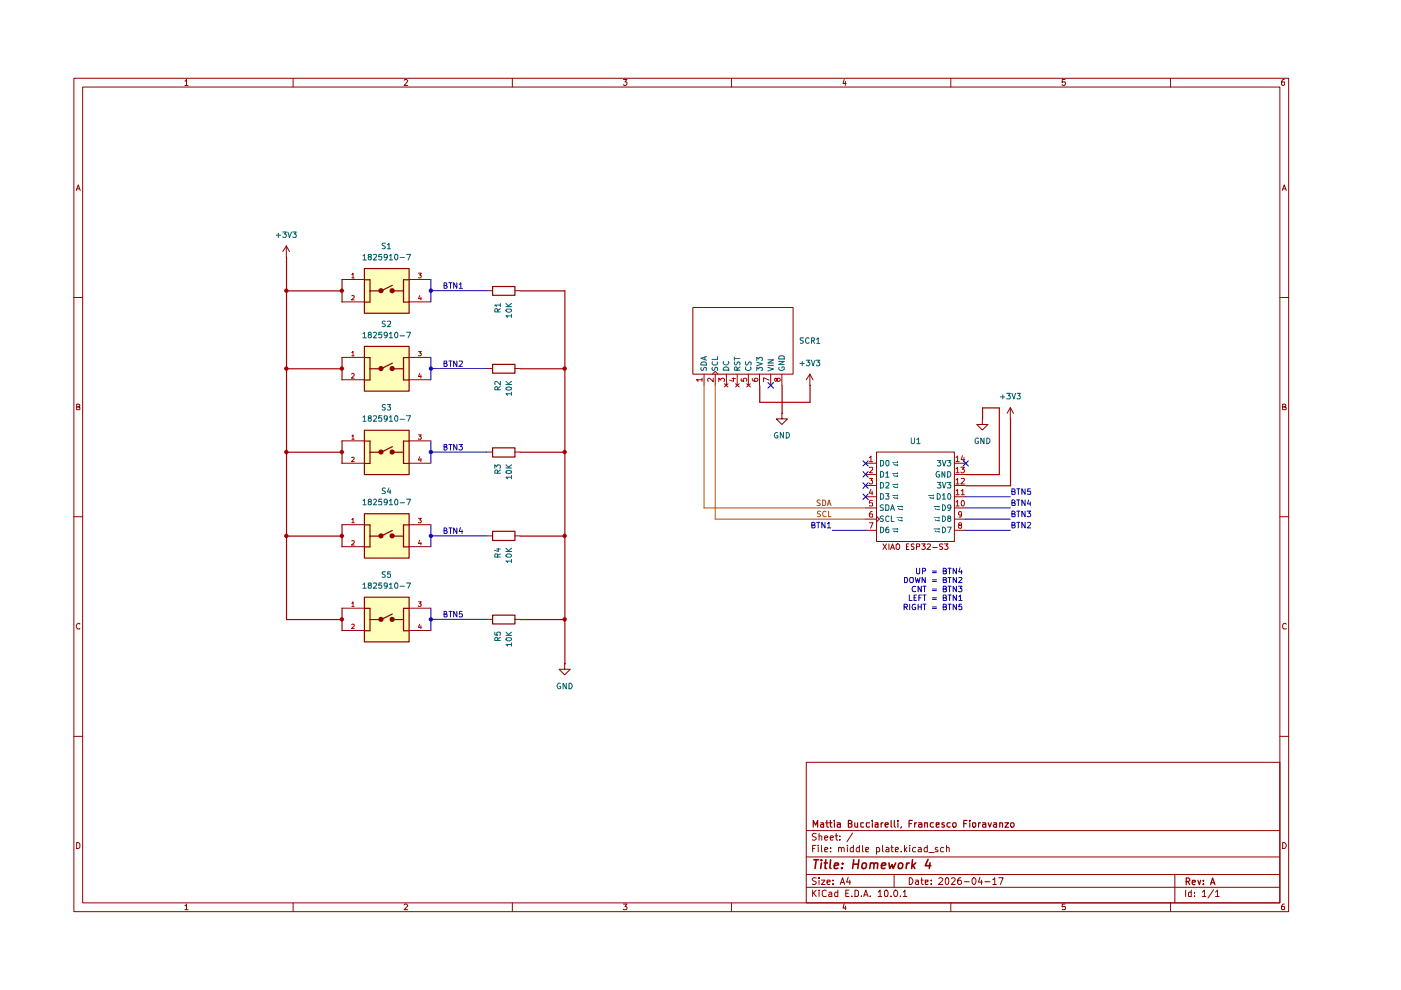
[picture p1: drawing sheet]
<svg xmlns="http://www.w3.org/2000/svg" width="297mm" height="210mm" viewBox="0 0 297 210" stroke-linecap="round" stroke-linejoin="round" font-family="sans-serif">
<g fill="none" stroke="#910000" stroke-width=".21">
<path d="M15.7 16.6h257.5v176.7h-257.5zM17.5 18.5h253.9v172.9h-253.9zM39.2 17.2h.2l.1-.4v1.3M39.2 18.1h.7M62.1 16.6v1.9M85.7 17l.2-.2h.3l.2 .3-.7 1h.7M108.6 16.6v1.9M132.2 16.8h.7l-.4 .6 .4 .1v.4l-.2 .2h-.4l-.1-.2M155.1 16.6v1.9M179 16.8l-.3 .9h.7M179.2 17.3v.8M201.6 16.6v1.9"/>
<path d="M225.8 16.8h-.6v.6h.6l.1 .1-.1 .5-.4 .1-.2-.2M248.2 16.6v1.9M272.3 16.8h-.3a.93 .93 0 0 0-.2 1.2h.5l.1-.5-.1-.1h-.5l-.1 .1M16.2 40.4l.4-1.2 .4 1.2M16.3 40h.5M271.9 40.4l.4-1.2 .4 1.2M272 40h.6M15.7 63.1h1.8M271.4 63.1h1.8M16.3 86.3h.4l.2-.3-.1-.2-.5-.1v1.2h.5l.1-.5-.2-.1M271.9 86.3l.6-.1v-.4l-.6-.1v1.2h.6l.2-.4-.3-.2M15.7 109.6h1.8"/>
<path d="M271.4 109.6h1.8M16.9 132.3l-.1-.1a.66 .66 0 0 0-.6 .4 .66 .66 0 0 0 .2 .7h.5M272.7 132.3l-.4-.1-.4 .3v.6l.2 .2h.6M15.7 156.1h1.8M271.4 156.1h1.8M16.3 178.6h.3l.3 .4v.6l-.3 .3h-.3zM170.9 161.6h100.5v29.8h-100.5zM170.9 176.1h100.5M172.3 179.9h.4M173 179.2h-.7v1.4M173.1 176.8l-.6-.1-.3 .3 .1 .3 .7 .2 .1 .2a.51 .51 0 0 1-.4 .4 .51 .51 0 0 1-.5 0M173.5 179.2v.1"/>
<path d="M173.5 179.7v.9M173.7 177.3l.3-.1 .2 .2v.7M173.7 176.7v1.4M174.2 179.2v1.2l.1 .2M174.8 177.6l.7-.1-.1-.2-.4-.1-.2 .2 .1 .7h.5M176 177.6l.7-.1-.1-.2-.4-.1-.2 .2 .1 .7h.5M176.1 179.7v.2M177 177.2h.6M177.3 176.7v1.2l.3 .2M177.8 179.8l.2-.1h.3l.1 .9M177.8 179.7v.9M178.1 178v.1"/>
<path d="M178.1 177.3v.1M178.4 179.9l.2-.2h.3l.1 .9M179.7 179.2v.1M179.7 179.7v.9M180.8 176.6l-1.2 1.9M180.9 179.2v1.4l-.6-.1a.6 .6 0 0 1 .2-.8h.4M182.2 179.2v1.4l-.6-.1a.6 .6 0 0 1 .2-.8h.4M182.9 179.2v1.2l.1 .2M185.8 179.7h.5a.59 .59 0 0 1 .1 .9h-.6M185.8 179.7v1.4M187.1 179.2v1.2l.2 .2M187.9 179.7h.3l.3 .2v.7h-.6l-.1-.3 .2-.2 .5-.1"/>
<path d="M188.9 179.7h.5M189.1 179.2v1.2v.2h.3M191.8 179.2v1.4M192.3 179.7l-.5 .6M192.9 179.2v.1M192.9 179.7v.9M194.1 179.7h-.4a.59 .59 0 0 0-.1 .9h.5M194.7 179.7h.5l.1 .2v.7h-.6v-.4l.6-.2M196.6 179.2v1.4l-.6-.1a.6 .6 0 0 1 .2-.8h.4M198.8 179.7h-.3l-.2 .2 .2 .3 .4 .1-.1 .3h-.5M200.1 179.7h-.5a.59 .59 0 0 0 0 .9h.5M200.7 179.8l.1-.1h.4l.1 .9"/>
<path d="M200.7 179.2v1.4M271.9 178.6a.65 .65 0 0 1 .8 .7 .65 .65 0 0 1-.8 .6zM39.2 192h.2l.1-.3v1.2M39.2 192.9h.7M62.1 191.4v1.9M85.7 191.9l.2-.2h.3l.2 .2-.7 1h.7M108.6 191.4v1.9M132.2 191.7h.7l-.4 .5 .4 .2v.3l-.1 .2-.6-.1M155.1 191.4v1.9M170.9 188.1h100.5M170.9 185.4h100.5M170.9 181.7h100.5"/>
<path d="M172.3 188.7v1.4M172.5 189.3l.6 .8M173.1 186.2l-.6-.1-.3 .3 .3 .4 .6 .3a.51 .51 0 0 1-.4 .4 .51 .51 0 0 1-.5 0M173.1 188.7l-.8 .8M173.7 188.7v.2M173.7 186.1v.2M173.7 186.6v.9M173.7 189.1v1M174.2 186.6h.7l-.7 .9h.7M174.8 180.2l.7-.2-.1-.3h-.4l-.2 .2 .1 .7h.5M175.2 188.9l-.4-.2-.5 .4 .1 .8 .2 .2 .6-.1M175.3 187l.7-.1-.1-.3h-.5l-.1 .2 .1 .7h.5"/>
<path d="M175.8 189.2l.4-.1 .2 .3v.7h-.6l-.1-.4 .7-.2M176.1 180.5v.1M176.6 187.4v.1M176.6 186.6v.2M177.6 188.7v1.4h-.6v-.9h.6M178.1 187.5l.5-1.4 .5 1.4M178.3 187.1h.6M179 191.6l-.3 .9h.7M179.2 192.1v.8M179.3 189.4h.5M179.8 186l-.3 1h.8M180 188.7h-.7v1.4h.7"/>
<path d="M180.2 186.6v.9M180.6 190v.1M181.3 188.7h.3l.4 .4v.6l-.2 .4h-.5zM182.6 190v.1M183.1 190.1l.5-1.4 .5 1.4M183.2 189.7h.7M183.6 180.2l.5-.2v-.3h-.5v.9h.5M184.5 190v.1M186.2 189.1l.4-.4v1.4M186.2 190.1h.7M187.5 189l.4-.3a.82 .82 0 0 1 .2 1.4l-.5-.1zM188.9 190v.1"/>
<path d="M189.6 185.4v2.7M189.8 188.7a.78 .78 0 0 1 .3 1.4h-.4l-.1-.3a.85 .85 0 0 1 .2-1.1zM189.8 180.2l.7-.2-.2-.3h-.4l-.1 .7 .1 .2h.5M190.9 190v.1M191.1 180.5v.1M191.5 189.1l.4-.4v1.4M191.5 190.1h.8M191.9 180.1l.4 .5M192.8 186.1a.72 .72 0 0 1 .8 .7 .72 .72 0 0 1-.8 .7zM194.1 186.6h.5l.1 .9M194.7 186.9h-.4l-.2 .3 .2 .3h.4M195.2 186.6h.5"/>
<path d="M195.4 186.1v1.2l.3 .2M196.2 187l.6-.1v-.3h-.6v.9h.6M196.9 180.8h1.1M197.4 187.4v.1M197.4 186.6v.2M199.1 186.3v-.1a.47 .47 0 0 1 .8 .3l-.9 1h.9M200.5 186.3l.2-.2a.8 .8 0 0 1 .5 .7 .8 .8 0 0 1-.5 .7l-.2-.1-.1-.5zM201.6 191.4v1.9M201.8 186.3l.1-.2h.4l.2 .4-.8 1h.8M203.7 186.1l-.4 .1-.2 .2-.1 .9 .3 .2 .6-.2v-.4l-.4-.3h-.2l-.3 .3M204.5 186.9h1M206.4 186.1a.75 .75 0 0 1 .6 .7 .75 .75 0 0 1-.6 .7 .92 .92 0 0 1 0-1.4z"/>
<path d="M207.8 186l-.4 1h.9M208.1 186.6v.9M208.8 186.9h1.1M210.5 186.5l.4-.4v1.4M210.5 187.5h.7M211.8 186.1h.9l-.6 1.4M225.8 191.7h-.6v.6l.6-.1 .1 .2-.1 .5-.6-.1M248.2 191.4v1.9M249.1 185.4v6M251.4 188.7v1.4M252.6 188.7v1.4h-.5l-.1-.8 .2-.2 .4 .1M253.2 190v.1"/>
<path d="M253.2 189.2v.2M254.9 189.1l.5-.4v1.4M254.9 190.1h.8M257.3 188.6l-1.2 1.8M257.7 189.1l.4-.4v1.4M257.7 190.1h.8M272.3 191.7h-.3a.93 .93 0 0 0-.2 1.2h.5l.1-.5-.1-.2h-.5l-.1 .2"/>
</g>
<g fill="none" stroke="#910000" stroke-width=".25">
<path d="M172.4 175.4v-1.5l.5 1.1 .5-1.1v1.5M174 174.5h.5l.1 .9M174.6 174.8h-.5l-.2 .2 .2 .4 .5-.1M175 174.5h.6M175.3 173.9v1.2l.3 .3M175.9 174.5h.5M176.1 173.9v1.2l.3 .3M176.9 173.9v.2M176.9 174.5v.9M177.5 174.5h.6l.1 .9M178.2 174.8l-.7 .1v.4h.7M179.9 174.6l.6-.1 .1-.3-.3-.3h-.4v1.5h.5l.2-.2v-.4l-.3-.2"/>
<path d="M181.2 174.5v.6a.36 .36 0 0 0 .6 .2v-.1M181.8 174.5v.9M183.1 174.5h-.6v.7l.3 .2 .3-.1M184.4 174.5h-.7v.7l.2 .2 .5-.1M185 173.9v.2M185 174.5v.9M185.5 174.5h.6v.9M186.1 174.8l-.6 .1v.4h.6M186.8 174.5v.9M187.2 174.5h-.2l-.2 .2M187.7 174.9l.6-.1v-.3h-.6v.1v.7h.6M188.9 173.9v1.4l.2 .1"/>
<path d="M189.6 173.9v1.2l.3 .3M190.4 173.9v.2M190.4 174.5v.9M191.1 175.3l-.1 .3M192.7 174.6h.6M193.4 173.9h-.7v1.5M193.9 174.5v.9M194.4 174.5h-.3l-.2 .2M194.8 174.5h.6l.1 .9M195.5 174.8l-.7 .1v.4h.7M196 174.5h.6v.9M196 174.5v.9"/>
<path d="M197.9 174.5h-.5l-.2 .6a.45 .45 0 0 0 .7 .2M198.5 174.9l.6-.1v-.3h-.6v.8h.6M200.2 174.5h-.4l-.1 .1 .2 .3 .3 .1v.3h-.5M201.5 174.5h-.5l-.2 .2v.4l.2 .3 .5-.1M202.1 174.5h.5l.1 .2v.4l-.2 .3h-.3l-.2-.3zM204.3 174.6h.6M205 173.9h-.7v1.5M205.6 173.9v.2M205.6 174.5v.9M206.2 174.5h.6v.8l-.3 .1-.3-.2zM207.5 174.5v.9M207.9 174.5h-.3l-.1 .2"/>
<path d="M208.3 174.5h.6l.1 .9M209 174.8l-.7 .1v.4h.7M209.5 174.5l.3 .9 .4-.9M210.7 174.5h.5l.1 .9M211.3 174.8h-.4l-.3 .2 .3 .4 .4-.1M212 174.5h.5l.1 .9M212 174.5v.9M213.1 174.5h.7l-.7 .9h.7M214.3 174.5h.6l.1 .6-.2 .3h-.3l-.3-.3zM251.5 186.9h.5l.3-.3v-.2l-.3-.3h-.5v1.5M251.8 186.9l.5 .7M252.8 187.1l.6-.1v-.4h-.5l-.1 .2 .1 .7h.5"/>
<path d="M254 186.6l.3 1 .3-1M255.1 187.4v.2M255.1 186.6v.2M256.7 187.6l.4-1.5 .5 1.5M256.8 187.2h.6"/>
</g>
<g fill="none" stroke="#910000" stroke-width=".34">
<path d="M172.6 182.3h1M173.1 182.3l-.3 1.8M174.2 182.3v.2M174.2 183l-.2 1.1M174.8 183h.6M175.1 182.3l-.2 1.8h.4M176.1 182.3l-.2 1.6 .3 .2M176.9 183.6l.9-.2-.1-.4h-.7l-.1 .9 .1 .2h.6M178.5 184v.1M178.6 183v.2M180.9 183.2h1M181 182.3l-.2 1.8"/>
<path d="M182.1 182.3l-.2 1.8M182.9 183.1l.2-.1 .5 .1v.7l-.1 .3h-.7l-.1-.3zM184.6 183.1l.2-.1h.5v1.1M184.6 183l-.2 1.1M185.3 183.2a.52 .52 0 0 1 .8-.2l-.1 1.1M186.9 183.6l.9-.2v-.4h-.6l-.3 .2v.9h.7M188.5 183l.1 1.1 .5-.8 .3 .8 .5-1.1M190.6 183.1l.2-.1 .5 .1v.7l-.1 .3h-.7l-.1-.3zM192.3 183l-.2 1.1M192.8 183l-.6 .3M193.5 182.3l-.2 1.8M193.5 183.5l.5 .6"/>
<path d="M194.1 183l-.7 .6M196.8 182.2l-.6 1.4h1.2M197.2 183l-.2 1.1"/>
</g>
<g fill="#ffb">
<path d="M77.2 73.4h9.5v9.5h-9.5z"/>
<path d="M77.2 56.9h9.5v9.5h-9.5z"/>
<path d="M77.2 108.9h9.5v9.4h-9.5z"/>
<path d="M77.2 91.2h9.5v9.4h-9.5z"/>
<path d="M77.2 126.6h9.5v9.5h-9.5z"/>
</g>
<g fill="none" stroke="#910000" stroke-width=".25">
<path d="M77.3 56.9h9.4v9.5h-9.4zM77.3 59.3h1.1v4.8h-1.1M86.7 59.3h-1.1v4.8h1.1M77.3 73.4h9.4v9.5h-9.4zM77.3 75.8h1.1v4.8h-1.1M83.2 77l-2.4 1.2h-2.4M83.2 78.2h2.4M83.2 60.5l-2.4 1.2h-2.4M83.2 61.7h2.4M86.7 75.8h-1.1v4.8h1.1M104.4 77.3h4.8v1.8h-4.8zM104.4 60.7h4.8v1.9h-4.8z"/>
<path d="M77.3 91.2h9.4v9.4h-9.4zM77.3 93.5h1.1v4.8h-1.1M83.2 94.7l-2.4 1.2h-2.4M83.2 95.9h2.4M86.7 93.5h-1.1v4.8h1.1M104.4 95h4.8v1.9h-4.8zM77.3 108.9h9.4v9.4h-9.4zM77.3 111.3h1.1v4.7h-1.1M83.2 112.5l-2.4 1.2h-2.4M83.2 113.7h2.4M86.7 111.3h-1.1v4.7h1.1M104.4 112.6h4.8v2h-4.8z"/>
<path d="M77.3 126.6h9.4v9.5h-9.4zM77.3 129h1.1v4.7h-1.1M83.2 130.2l-2.4 1.2h-2.4M83.2 131.4h2.4M86.7 129h-1.1v4.7h1.1M104.4 130.4h4.8v1.9h-4.8z"/>
</g>
<path d="M80.6 77.9h.4v.5h-.4zM80.6 61.4h.4v.5h-.4zM82.9 77.9h.4v.5h-.4zM82.9 61.4h.4v.5h-.4zM80.6 95.6h.4v.5h-.4zM82.9 95.6h.4v.5h-.4zM80.6 113.4h.4v.4h-.4zM82.9 113.4h.4v.4h-.4zM80.6 131.1h.4v.4h-.4zM82.9 131.1h.4v.4h-.4z" fill="none" stroke="#910000" stroke-width=".51"/>
<g fill="none" stroke="#910000" stroke-width=".21">
<path d="M60.7 54.5h.1M60.7 52.2l-.8 1.1M60.7 52.2l.7 1.1M60.7 52.2v2.3M72.5 59.3h4.7M86.7 59.3h4.7M72.5 75.8h4.7M72.5 64h4.7M86.7 75.8h4.7M86.7 64h4.7M103.2 78.1h1.2M103.2 61.6h1.2"/>
<path d="M109.1 78.1h1.1M109.1 61.6h1.1M146.9 65.2h21.2v14.1h-21.2zM149.3 79.3v2.4M151 79.3l.6-.6 .6 .6M151.6 79.3v2.4M154 79.3v2.4M156.3 79.3v2.4M158.7 79.3v2.4M161 79.3v2.4M163.4 79.3v2.4M165.8 79.3v2.4"/>
<path d="M171.7 79.3l-.8 1.2M171.7 79.3l.7 1.2M171.7 79.3v2.4M72.5 80.5h4.7M72.5 98.2h4.7M72.5 93.5h4.7M86.7 80.5h4.7M86.7 98.2h4.7M86.7 93.5h4.7M103.2 95.8h1.2M109.1 95.8h1.1M153.6 81.4l.7 .6"/>
<path d="M154.3 81.4l-.7 .6M156 81.4l.7 .6M156.7 81.4l-.7 .6M158.3 81.4l.8 .6M159.1 81.4l-.8 .6M165.8 87.6v1.2h1.2l-1.2 1.2-1.2-1.2h1.2M165.8 87.6h.1M171.7 81.7h.1M183.5 98.2h2.3M185.8 95.8h16.6v19h-16.6zM202.4 98.2h2.3M208.3 88.8v1.2h1.2l-1.2 1.2-1.2-1.2h1.2"/>
<path d="M208.3 88.8h.1M214.2 88.8h.1M214.2 86.4l-.7 1.2M214.2 86.4l.7 1.2M214.2 86.4v2.4M72.5 115.9h4.7M72.5 111.3h4.7M86.7 115.9h4.7M86.7 111.3h4.7M103.2 113.6h1.2M109.1 113.6h1.1M183.5 100.6h2.3"/>
<path d="M183.5 103h2.3M183.5 105.3h2.3M183.5 107.7h2.3M183.5 110.1h2.3M183.5 112.4h2.3M185.8 109.5l.6 .6-.6 .6M187.2 115.3l.8 1.2M188 115.3l-.8 1.2M188.5 115.3v1.2M188.8 116.5l.4-1.2 .5 1.2M189 116.2h.5M190 115.5l.5-.2a.65 .65 0 0 1 .3 .7 .65 .65 0 0 1-.6 .5l-.2-.2z"/>
<path d="M192.2 115.9h.3M192.7 115.3h-.5v1.2h.5M193.8 115.4h-.6v.3l.6 .4v.3h-.6M194.3 115.9h.6l.1-.5-.7-.1v1.2M195.4 115.3h.8l-.5 .4 .5 .3-.1 .4h-.7M196.6 115.4l.4-.1 .3 .4-.8 .8h.8M197.8 116.1h.9M199.9 115.4h-.7v.3l.7 .5-.3 .3-.4-.1M200.2 115.3h.8l-.4 .4 .4 .3-.1 .4h-.7M202.4 100.6h2.3M202.4 103h2.3M202.4 105.3h2.3"/>
<path d="M202.4 107.7h2.3M202.4 110.1h2.3M202.4 112.4h2.3M72.5 128.9h4.7M72.5 133.7h4.7M86.7 128.9h4.7M86.7 133.7h4.7M103.2 131.3h1.2M109.1 131.3h1.1M119.7 140.7v1.2h1.2l-1.2 1.2-1.2-1.2h1.2M119.7 140.7h.1"/>
</g>
<g fill="none" stroke="#b90000" stroke-width=".21">
<path d="M74.6 58.3l.2-.4v1M74.6 58.9h.5M88.7 57.9h.6l-.3 .4h.2v.5h-.5M74.6 74.8l.2-.3v.9M74.6 79.3l.1-.1h.2l.2 .4-.6 .6h.6M74.6 62.7h.5v.4l-.6 .5h.6M74.6 75.4h.5M88.7 74.5h.6l-.3 .3h.2l.1 .5-.2 .1h-.4M89 79.2l-.3 .6h.6M89 62.7l-.3 .6h.6M89.2 63v.6M89.2 79.5v.7"/>
<path d="M74.6 92.5l.2-.3v.9M74.6 97l.4-.1 .1 .4-.6 .6h.6M74.6 93.1h.5M88.7 92.2h.6l-.3 .3 .3 .2-.1 .4-.5-.1M89 96.9l-.3 .6h.6M89.2 97.2v.7M148.8 80.5h-1.1l.3 .4M148.8 80.2v.7M151.2 80.2v.7l-.8-.7-.4 .2 .2 .5M152.4 80.9v-.7l.4 .4 .3-.4 .4 .1v.6M155.2 80.3h.8M155.5 80.1v.8l-.8-.3"/>
<path d="M157.1 80.3v.5l.6 .1-.1-.2v-.4h.6v.6M159.5 80.3v.3l.3 .2h.8v-.5l-.4-.1a.35 .35 0 0 0-.3 .3 .35 .35 0 0 0 .3 .4M163.1 80.6l-1.2-.5v.8M164.8 80.4l.1-.2 .5 .1v.1v.4l-.5 .1-.1-.1-.1-.5h-.4v.5l.2 .1 .3-.3M184.3 97l.4-.3v1.2M184.3 99.1h.7v.5l-.7 .6h.7M184.3 97.9h.7M202.7 99.4l.3-.3v1.1M202.7 97l.3-.3v1.2M202.7 97.9h.7M203.7 99.1h.8l-.5 .4 .5 .2-.1 .5h-.5l-.2-.1M204 96.6l-.2 .9h.8"/>
<path d="M204.4 97v.9M74.6 110.2l.2-.3v.9M74.6 114.7l.4-.1 .1 .5-.6 .5h.6M74.6 110.8h.5M88.7 109.9h.6l-.3 .3 .3 .3-.1 .3-.5-.1M89 114.6l-.3 .6h.6M89.2 115v.6M184.3 101.4h.7l-.3 .5h.3v.5l-.2 .2h-.3l-.2-.2M184.3 110.8h.8l-.5 1.2M184.7 103.7l-.4 .9h.8M184.9 108.5l-.4 .1-.2 .9 .2 .1h.5l-.1-.6h-.4l-.2 .1M184.9 104.1v.8"/>
<path d="M185 106.1h-.6l-.1 .6 .6-.1 .1 .6h-.7M202.7 106.4l.3-.3v1.2M202.7 104.1l.3-.3v1.1M202.7 101.8l.3-.4v1.2M202.7 107.3h.7M202.7 104.9h.7M202.7 102.6h.7M202.7 100.2h.7M203.5 111.3l-.3-.2 .3-.3h.2l.2 .5-.6 .1-.1 .2 .3 .4 .4-.1v-.5l-.2-.1M203.8 104.1l.3-.3v1.1M203.8 101.5l.6-.1 .1 .4-.8 .8h.8M203.8 104.9h.7"/>
<path d="M203.9 109v.1l-.4 .1-.2-.1-.1-.4 .3-.2 .4 .1v.8l-.2 .2h-.3M204 106.1a.75 .75 0 0 1 .3 1.2h-.3l-.2-.5 .1-.5zM74.6 127.9l.2-.3v1M74.6 132.4h.5v.4l-.6 .5h.6M74.6 128.6h.5M88.7 127.6h.6l-.3 .4h.2v.5l-.4 .1-.1-.2M89 132.3l-.3 .7h.6M89.2 132.7v.6"/>
</g>
<g fill="none" stroke="#1e02ab" stroke-width=".21">
<path d="M91.4 59.3v4.7M95.2 59.9h.6M95.5 59.9v1.2M96.9 59.9v1.2l-.7-1.2v1.2M91.4 75.8v4.7M91.4 61.6h11.8M91.4 78.1h11.8M94.1 60.5h.6v-.5l-.6-.1v1.2h.6l.1-.3-.3-.3M94.1 77h.6v-.5h-.6v1.2h.5l.2-.4-.3-.3M95.2 76.5h.6M95.5 76.5v1.2M96.9 76.5v1.2l-.7-1.2v1.2"/>
<path d="M97.4 60.3l.3-.4v1.2M97.4 76.6l.6-.1v.4l-.7 .8h.7M97.4 61.1h.6M91.4 93.5v4.7M91.4 95.8h11.8M94.1 94.7h.6v-.5h-.6v1.2h.5l.2-.4-.3-.3M95.2 94.2h.6M95.5 94.2v1.2M96.9 94.2v1.2l-.7-1.2v1.2M97.3 94.2h.7l-.4 .5 .4 .2v.4l-.5 .1-.2-.2M91.4 111.3v4.6M91.4 113.6h11.8"/>
<path d="M94.1 112.5l.6-.1v-.4l-.6-.1v1.2h.5l.2-.4-.3-.2M95.2 111.9h.6M95.5 111.9v1.2M96.9 111.9v1.2l-.7-1.2v1.2M97.6 111.8l-.2 .9h.7M98 112.4v.7M172.1 111.3h.5l.2-.2-.1-.3-.6-.1v1.2h.5l.2-.1v-.4l-.2-.1M173.1 110.7h.7M173.5 110.7v1.2M174.9 110.7v1.2l-.7-1.2v1.2M175.4 111.1l.4-.4v1.2M175.4 111.9h.7"/>
<path d="M176.4 112.4h7.1M204.7 112.4h9.5M204.7 110.1h9.5M204.7 105.3h9.5M204.7 107.7h9.5M214.5 106.6l.6-.1 .1-.2-.2-.3h-.5v1.2h.6l.1-.5-.2-.1M214.5 111.3h.5l.2-.2-.1-.3-.6-.1v1.2h.6l.1-.1v-.4l-.2-.1M214.5 109h.5l.2-.4-.2-.2h-.5v1.2h.6l.1-.1v-.4l-.2-.1M214.5 104.2l.6-.1 .1-.2-.2-.3h-.5v1.2h.6l.1-.5-.2-.1M215.6 110.7h.6M215.6 106h.6M215.6 108.4h.6"/>
<path d="M215.6 103.6h.6M215.9 103.6v1.2M215.9 106v1.2M215.9 108.4v1.2M215.9 110.7v1.2M217.3 106v1.2l-.6-1.2v1.2M217.3 110.7v1.2l-.6-1.2v1.2M217.3 108.4v1.2l-.6-1.2v1.2M217.3 103.6v1.2l-.6-1.2v1.2M217.8 108.4h.7l-.4 .4 .3 .1v.6h-.6M217.8 110.8l.5-.1 .2 .4-.7 .8h.7M218.1 106l-.3 .8h.7"/>
<path d="M218.4 103.6h-.5l-.1 .6 .6-.1v.7l-.6-.1M218.4 106.4v.8M91.4 128.9v4.8M91.4 131.3h11.8M94.1 130.2l.6-.1v-.4l-.6-.1v1.2h.6l.1-.3-.3-.3M95.2 129.6h.6M95.5 129.6v1.2M96.9 129.6v1.2l-.7-1.2v1.2M98 129.6h-.5l-.1 .6 .6-.1v.7l-.6-.1"/>
</g>
<g fill="none" stroke="#006665" stroke-width=".21">
<path d="M148.7 77.9l-.1 .4 .2 .3 .4-.3 .2-.4h.3v.7M148.8 76.8h.8l.2 .6h-1.2zM149.4 75.7v.6M149.8 75.6l-1.2 .3 1.2 .5M151 77.9v.4l.2 .3 .4-.3 .1-.4h.4v.7M151 76.7v.3l.2 .4h.7l.2-.4v-.3M152.1 75.6v.6h-1.1M153.4 76.6a.55 .55 0 0 0 .5 .8 .55 .55 0 0 0 .5-.8M153.5 77.9h.8l.2 .6h-1.2zM155.7 75.7v.7M155.7 76h1.2M155.8 76.7v.6l.2 .1 .4-.6 .2-.1 .3 .3-.1 .4"/>
<path d="M156.3 78.5v-.6h-.5l-.1 .6h1.2M156.9 77.8l-.6 .4M158.1 76.7v.5l.1 .2 .4-.2 .1-.4h.5v.6M158.2 77.8l-.1 .5a.67 .67 0 0 0 .6 .3 .67 .67 0 0 0 .6-.5l-.2-.3M160.4 78.6v-.7l.5 .3 .1-.3h.5l.1 .2v.3l-.1 .2M160.4 76.8l1.2 .3-1.2 .5M160.4 76.5v-.7l.5 .3 .1-.3h.5l.1 .1v.4l-.1 .2M162.8 77.9l1.2 .3-1.2 .5M162.8 76.3h1.2l-1.2 .7h1.2M162.8 77.5h1.2M165.1 76.6h1.2l-1.2 .7h1.2M165.2 77.9l-.1 .1a.66 .66 0 0 0 .5 .6 .66 .66 0 0 0 .7-.3l-.1-.5h-.4v.3"/>
<path d="M165.2 75.6l.2-.2h.6l.3 .2v.5h-1.2zM186.7 97.6h.4a.66 .66 0 0 1 .2 .8 .66 .66 0 0 1-.6 .4zM186.7 100h.4a.66 .66 0 0 1 .2 .7 .66 .66 0 0 1-.6 .5zM188 97.6h.3l.2 .2v.8l-.3 .2a.71 .71 0 0 1-.2-1.2zM189.2 98h1.2M189.4 98.3l.2 .2 .8 .1M190.2 97.8l.2 .2M190.2 98.4l.2 .2M190.4 98l-.2 .2M190.4 98.6l-.2 .2M198.7 97.6h.8l-.4 .4 .3 .1v.6l-.5 .1-.2-.2M199.1 100h-.4a.67 .67 0 0 0-.2 .7 .67 .67 0 0 0 .5 .5l.2-.2v-.3h-.2"/>
<path d="M199.8 97.6l.4 1.2 .4-1.2M200.3 100v1.2l-.6-1.2v1.2M200.8 97.6h.8l-.4 .4 .4 .3-.1 .4-.5 .1-.2-.2M200.9 100h.4a.66 .66 0 0 1 .3 .7 .66 .66 0 0 1-.7 .5zM186.7 102.3a.66 .66 0 0 1 .6 .4 .66 .66 0 0 1-.2 .8h-.4zM186.7 104.6a.66 .66 0 0 1 .6 .5 .66 .66 0 0 1-.2 .7h-.4zM186.7 111.8l.6 .1 .1 .4-.1 .5-.4 .1h-.2zM187.3 107.1l-.4-.1-.3 .3 .1 .2 .6 .3v.3l-.7 .1M187.3 109.5l-.4-.1-.3 .2 .3 .4 .4 .2v.3h-.7M187.8 100.3l.3-.3v1.2M187.8 102.4l.2-.1h.3l.2 .1v.4l-.7 .7h.7M187.8 104.6h.7l-.4 .6h.4v.5h-.7"/>
<path d="M187.8 107h.3l.4 .4v.5l-.2 .3h-.5zM187.8 101.2h.7M188.4 111.8h-.3a.73 .73 0 0 0-.1 1.1h.5v-.5l-.5-.2-.2 .2M188.5 109.6v-.1a.45 .45 0 0 0-.7 .1v.7a.45 .45 0 0 0 .7 .2M188.8 108.2l.4-1.2 .5 1.2M189 109.4v1.2h.6M189 107.9h.5M189.2 100.4h1.2M189.2 102.7h1.2M189.2 105h1.2M189.2 112.1h1.2M189.4 100.6l.2 .3 .8 .1"/>
<path d="M189.4 103l.2 .3h.8M189.5 105.4l.1 .2h.8M189.5 112.5l.3 .3M189.8 112.7h.6M190.1 109.8h1.2M190.2 100.2l.2 .2M190.2 100.8l.2 .2M190.2 102.6l.2 .1M190.2 103.2l.2 .1M190.2 104.9l.2 .1M190.2 105.5l.2 .1M190.2 107.4h1.2"/>
<path d="M190.2 112l.2 .1M190.2 112.6l.2 .1M190.4 100.4l-.2 .1M190.4 101h-.2M190.4 102.7l-.2 .1M190.4 103.3l-.2 .1M190.4 105l-.2 .2M190.4 105.6l-.2 .2M190.4 112.1l-.2 .2M190.4 112.7l-.2 .2M190.5 110.1l.2 .3h.6M190.5 107.7l.3 .3"/>
<path d="M190.8 108h.6M191.1 109.7l.2 .1M191.1 110.2l.2 .2M191.2 107.3l.2 .1M191.2 107.9l.2 .1M191.3 109.8l-.2 .1M191.3 110.4l-.2 .1M191.4 107.4l-.2 .2M191.4 108l-.2 .2M196.8 105h1.2M197.1 105.4l.3 .2h.6M197.8 104.9l.2 .1"/>
<path d="M197.8 105.5l.2 .1M198 107.4h1.2M198 109.8h1.2M198 112.1h1.2M198 105l-.2 .2M198 105.6l-.2 .2M198.3 112.5l.3 .3M198.3 110.1l.3 .3M198.3 107.7l.3 .3M198.6 108h.6M198.6 110.4h.6M198.6 112.7h.6"/>
<path d="M198.7 104.6a.66 .66 0 0 1 .7 .5 .66 .66 0 0 1-.3 .7h-.4zM198.7 102.3h.8l-.4 .5h.3v.7l-.7-.1M199 112l.2 .1M199 112.6l.2 .1M199 109.7l.2 .1M199 110.2l.2 .2M199 107.3l.2 .1M199 107.9l.2 .1M199.2 112.1l-.2 .2M199.2 112.7l-.2 .2M199.2 109.8l-.2 .1M199.2 110.4l-.2 .1"/>
<path d="M199.2 107.4l-.2 .2M199.2 108l-.2 .2M199.8 111.8a.6 .6 0 0 1 .7 .6 .6 .6 0 0 1-.7 .5zM199.8 109.4a.6 .6 0 0 1 .7 .6 .6 .6 0 0 1-.7 .6zM199.8 107a.66 .66 0 0 1 .7 .5 .66 .66 0 0 1-.3 .7h-.4zM199.8 105l.4-.4v1.2M199.8 102.3l.4 1.2 .4-1.2M199.8 105.8h.7M200.8 111.8h.9l-.5 1.1M200.8 102.3h.8l-.4 .5h.3l.1 .2-.1 .5-.7-.1M201.2 109.9l-.3-.3 .3-.2 .4 .2-.3 .3a.36 .36 0 0 0-.4 .4 .36 .36 0 0 0 .5 .3 .36 .36 0 0 0 .1-.6l-.2-.1M201.2 104.6a.75 .75 0 0 1 .2 1.2h-.3l-.2-.4 .1-.6z"/>
<path d="M201.6 107.5a.35 .35 0 0 1-.3 .3 .35 .35 0 0 1-.4-.3l.1-.4h.5v.8l-.2 .3h-.3"/>
</g>
<path d="M149.3 81.7v26h34.2M151.6 81.7v28.4h31.9M173.9 106.1h-.6v.4l.5 .2 .1 .3-.1 .2h-.6M174 108.5l-.5-.1-.2 .1v.3l.7 .4-.3 .4-.4-.1M174.4 106a.66 .66 0 0 1 .7 .4 .66 .66 0 0 1-.3 .8h-.4zM175.2 108.5l-.3-.1a.6 .6 0 0 0-.5 .6 .6 .6 0 0 0 .5 .6l.3-.1M175.4 107.2l.4-1.2 .4 1.2M175.5 106.8h.6M175.7 108.4v1.2h.5" fill="none" stroke="#b65400" stroke-width=".21"/>
<g fill="none" stroke="#a60000" stroke-width=".25">
<path d="M60.7 54.6v76.8h11.8M72.5 59.3v4.8M60.7 78.2h11.8M60.7 61.7h11.8M72.5 75.8v4.8M110.3 78.2h9.5M110.3 61.7h9.5v79.1M60.7 95.9h11.8M72.5 93.5v4.8M110.3 95.9h9.5M161.1 81.7v3.6h10.6v-3.6M165.8 81.7v6"/>
<path d="M208.3 88.9v-2.4h3.6v14.1h-7.1M214.2 88.9v14.1h-9.4M60.7 113.7h11.8M72.5 111.3v4.7M110.3 113.7h9.5M72.5 129v4.7M110.3 131.4h9.5"/>
</g>
<g fill="none" stroke="#0000ca" stroke-width=".21">
<path d="M191.7 128.7h.6l.1-.5-.7-.1v1.2M191.8 122.4h.4l.2 .2v.4l-.2 .5h-.4zM192 128.7l.4 .6M192.8 126.2v1.1h.6M192.9 128.1v1.2M193 122.4h.5l.1 .2v.8l-.1 .1h-.5l-.1-.3zM193.8 126.7h.3M194.1 122.4l.2 1.1 .3-.8 .2 .8 .3-1.1M194.1 128.2l-.3-.1a.61 .61 0 0 0-.4 .6 .61 .61 0 0 0 .5 .6l.2-.2v-.3h-.2M194.1 124.4l-.2-.1a.6 .6 0 0 0-.5 .6 .6 .6 0 0 0 .5 .6l.2-.1M194.3 120.5v.9l.3 .3 .4-.1v-1.1M194.3 126.2h-.5v1.1h.5"/>
<path d="M194.6 128.1v1.2M194.6 128.7h.7M194.8 126.7h.4M195.3 124.3v1.2l-.7-1.2v1.2M195.3 128.1v1.2M195.4 126.2h-.6v1.1M195.6 121.1h.6v-.5l-.6-.1v1.2M195.7 124.3h.6M195.7 126.2h.6M195.7 128.1h.6M196 124.3v1.2M196 126.2v1.1"/>
<path d="M196 128.1v1.2M196.2 122.4v1.1l-.7-1.1v1.1M197.7 121.1h.8M197.7 121.4h.8M197.7 122.9h.8M197.7 123.3h.8M197.7 124.9h.8M197.7 125.2h.8M197.7 126.7h.8M197.7 127.1h.8M197.7 128.7h.8M197.7 129h.8"/>
<path d="M200 121.1h.4l.3-.3-.1-.2-.6-.1v1.2h.5l.2-.1v-.4l-.3-.1M200 122.9h.4l.3-.3-.2-.2h-.5v1.1h.6l.1-.5-.3-.1M200 124.9h.4l.3-.3-.1-.2-.6-.1v1.2h.5l.2-.1v-.4l-.3-.1M200 126.7h.6l.1-.3-.3-.2h-.4v1.1h.6l.1-.5-.3-.1M200 128.7h.4l.3-.3-.1-.2-.6-.1v1.2h.5l.2-.2v-.3l-.3-.1M201 120.5h.7M201 122.4h.7M201 124.3h.7M201 126.2h.7M201 128.1h.7M201.3 120.5v1.2M201.3 122.4v1.1"/>
<path d="M201.3 124.3v1.2M201.3 126.2v1.1M201.3 128.1v1.2M202.8 120.5v1.2l-.7-1.2v1.2M202.8 122.4v1.1l-.7-1.1v1.1M202.8 124.3v1.2l-.7-1.2v1.2M202.8 126.2v1.1l-.7-1.1v1.1M202.8 128.1v1.2l-.7-1.2v1.2M203.2 124.3h.8l-.5 .4 .4 .1v.6h-.7M203.3 122.5l.6-.1 .1 .3-.8 .8h.8M203.3 126.5l.3-.3v1.1M203.3 127.3h.7"/>
<path d="M203.5 120.4l-.2 .8h.7M203.9 128.1h-.5l-.1 .6 .2-.2 .4 .1v.6l-.4 .1-.2-.2M203.9 120.9v.8"/>
</g>
<path d="M162.8 81.1l1.2 1.2M164 81.1l-1.2 1.2M183 97.7l1.1 1.1M183 100l1.1 1.2M184.1 97.7l-1.1 1.1M184.1 100l-1.1 1.2M204.2 97.7l1.1 1.1M205.3 97.7l-1.1 1.1M183 104.7l1.1 1.2M183 102.4l1.1 1.1M184.1 104.7l-1.1 1.2M184.1 102.4l-1.1 1.1" fill="none" stroke="#00008a" stroke-width=".21"/>
<g fill="#a60000">
<circle cx="72.5" cy="61.6" r=".47"/>
<circle cx="72.5" cy="78.1" r=".47"/>
</g>
<circle cx="91.4" cy="61.6" r=".47" fill="#1e02ab"/>
<g fill="#a60000">
<circle cx="60.7" cy="78.1" r=".47"/>
<circle cx="60.7" cy="95.8" r=".47"/>
</g>
<g fill="#1e02ab">
<circle cx="91.4" cy="95.8" r=".47"/>
<circle cx="91.4" cy="78.1" r=".47"/>
</g>
<g fill="#a60000">
<circle cx="60.7" cy="61.6" r=".47"/>
<circle cx="119.7" cy="131.3" r=".47"/>
<circle cx="72.5" cy="95.8" r=".47"/>
<circle cx="72.5" cy="113.6" r=".47"/>
<circle cx="60.7" cy="113.6" r=".47"/>
<circle cx="119.7" cy="113.6" r=".47"/>
<circle cx="119.7" cy="78.1" r=".47"/>
<circle cx="119.7" cy="95.8" r=".47"/>
<circle cx="72.5" cy="131.3" r=".47"/>
</g>
<g fill="#1e02ab">
<circle cx="91.4" cy="113.6" r=".47"/>
<circle cx="91.4" cy="131.3" r=".47"/>
</g>
<g fill="none" stroke="#006665" stroke-width=".21">
<path d="M58.6 49.9h.9M59 49.4v1M59.9 49.2h.8l-.4 .4 .3 .1 .1 .4-.2 .3h-.4l-.2-.2M61 49.2l.4 1.2 .4-1.2M62.1 49.2h.7l-.4 .4 .4 .3-.1 .4-.5 .1-.1-.2M77 54.3l.3-.4v1.2M77 55.1h.6M78.3 54.4l-.2-.2v-.3h.6v.5h-.6v.2v.3l.2 .2 .4-.2v-.5h-.2M79.2 54l.6-.1v.2v.3l-.6 .7h.6M80.9 53.9h-.6v.5h.6v.5l-.1 .2h-.4l-.1-.2M81.7 51.6h-.6v.5l.5 .1 .1 .3-.3 .2h-.4M82.1 54.4l-.1 .2h-.5l-.1-.6 .6-.1 .1 .2-.1 .8-.5 .2"/>
<path d="M82.1 51.9l.4-.3v1.1M82.1 52.7h.7M82.5 54.3l.4-.4v1.2M82.5 55.1h.7M83.8 53.9h.4l.1 .2v.8l-.2 .2a.71 .71 0 0 1-.3-1.2zM84.8 54.6h1M86.2 53.9h.8l-.5 1.2M77 70.8l.3-.4v1.2M77 71.6h.6M78.3 71l-.2-.3a.35 .35 0 0 1 .3-.3 .35 .35 0 0 1 .3 .3l-.2 .3a.36 .36 0 0 0-.4 .4 .36 .36 0 0 0 .5 .2 .36 .36 0 0 0 .1-.6h-.2M79.2 70.5l.4-.1 .2 .3-.6 .9h.6M80.9 70.4h-.6v.6l.1-.1h.4l.1 .1v.5h-.6"/>
<path d="M81.7 68.2h-.6v.4l.5 .1 .1 .3-.3 .3-.4-.1M82.1 71l-.2 .2-.5-.2v-.5l.5-.1a.73 .73 0 0 1-.1 1.2h-.3M82.1 68.2h.7v.4l-.7 .7h.7M82.5 70.8l.4-.4v1.2M82.5 71.6h.7M83.8 70.5l.3-.1 .2 .3v.7l-.3 .2a.7 .7 0 0 1-.2-1.1zM84.8 71.2h1M86.2 70.4h.8l-.5 1.2M105.5 66.1v-.6h-.5l-.1 .6h1.2M106.1 64.7h-1.2l.3 .3M106.1 65.4l-.6 .5M106.1 64.3v.7"/>
<path d="M107.3 65h1.2M107.3 64.3l.6 .7M107.4 65.6l.8-.1 .3 .4a.64 .64 0 0 1-.7 .3 .64 .64 0 0 1-.5-.4zM108.5 67h-1.2l.3 .3M108.5 66.6v.7M108.5 64.3l-.7 .6M169.6 77h.9M170.1 76.6v1M170.3 71.6l-.6 .1v.4l.6 .4-.2 .3-.4-.1M170.9 76.4h.8l-.4 .4 .3 .1 .1 .4-.3 .3h-.3l-.2-.2M171.5 71.7l-.5-.1a.67 .67 0 0 0-.2 .7 .67 .67 0 0 0 .5 .5l.2-.2M172 76.4l.4 1.2 .4-1.2"/>
<path d="M172 72.2l.6-.1 .1-.3-.1-.2h-.6v1.2M172.3 72.2l.4 .6M173.1 76.4h.7l-.4 .4 .4 .2-.1 .5-.5 .1-.1-.2M173.1 72l.4-.4v1.2M173.1 72.8h.7M77 88.5l.3-.4v1.2M77 89.3h.6M78.3 88.6l-.2-.2a.35 .35 0 0 1 .3-.3 .35 .35 0 0 1 .3 .3l-.2 .2a.36 .36 0 0 0-.4 .5 .36 .36 0 0 0 .5 .2 .36 .36 0 0 0 .1-.6l-.2-.1M79.2 88.2l.4-.1 .2 .3-.6 .9h.6M80.9 88.1h-.6v.6l.1-.1h.4l.1 .1v.5h-.6M81.7 85.9l-.4-.1-.3 .2 .1 .3 .5 .1 .1 .4-.3 .2-.4-.1M82.1 88.6l-.2 .3-.5-.2v-.5l.5-.1a.73 .73 0 0 1-.1 1.2h-.3"/>
<path d="M82.1 85.8h.7l-.3 .5 .3 .1v.5h-.7M82.5 88.5l.4-.4v1.2M82.5 89.3h.7M83.8 88.2l.3-.1 .2 .3v.7l-.3 .2a.7 .7 0 0 1-.2-1.1zM84.8 88.9h1M86.2 88.1h.8l-.5 1.2M104.9 99.3v-.7l.4 .4 .1-.4h.6v.7M105.5 82.6v-.5l-.2-.1h-.3l-.1 .6h1.2M106.1 80.9v.7l-.9-.7-.3 .2 .1 .4M106.1 82l-.6 .4M106.1 99.7l-.6 .4M107.3 81.5h1.2"/>
<path d="M107.3 80.9l.6 .6M107.3 99.2h1.2M107.3 98.6l.6 .6M107.4 82.1h1l.1 .4a.78 .78 0 0 1-1.2 0zM107.4 99.8h1l.1 .4a.78 .78 0 0 1-1.2 0zM108.5 83.5h-1.2l.3 .3M108.5 83.1v.7M108.5 80.9l-.7 .5M108.5 98.6l-.7 .5M164.8 91.8a.54 .54 0 0 0-.6 .5 .54 .54 0 0 0 .7 .5v-.4h-.2M166.1 91.7v1.2l-.7-1.2v1.2M166.7 91.7a.6 .6 0 0 1 .7 .6 .6 .6 0 0 1-.7 .6z"/>
<path d="M193.2 92.9v.9a.35 .35 0 0 0 .3 .3 .35 .35 0 0 0 .4-.3v-.9M194.4 93.2l.3-.3v1.2M194.4 94.1h.7M207.4 93a.45 .45 0 0 0-.6 .1v.7a.45 .45 0 0 0 .6 .2v-.4h-.1M208.6 92.9v1.2l-.7-1.2v1.2M209.2 92.9a.6 .6 0 0 1 .7 .6 .6 .6 0 0 1-.7 .6zM212.1 84.2h.9M212.6 83.7v.9M213.4 83.4h.8l-.4 .5h.3l.1 .2-.1 .5-.7-.1M214.5 83.4l.5 1.2 .3-1.2M215.6 83.4h.7l-.3 .5h.2l.1 .2-.1 .5-.6-.1M77 106.2l.3-.4v1.2"/>
<path d="M77 107h.6M78.3 106.3h-.2a.31 .31 0 0 1 .1-.4 .31 .31 0 0 1 .5 .1v.3l-.6 .1v.6h.6v-.4l-.2-.3M79.2 106l.4-.2 .2 .3-.6 .9h.6M80.9 105.8h-.6v.6l.6-.1v.6h-.6M81.7 103.5h-.6v.5l.5 .1 .1 .4-.1 .1h-.6M82.1 106.3l-.2 .3-.5-.1v-.5l.5-.2a.81 .81 0 0 1 0 1.2h-.4M82.5 103.5l-.4 .8h.8M82.5 106.2l.4-.4v1.2M82.5 107h.7M82.7 103.9v.7M83.8 105.9l.3-.1 .2 .3v.7l-.1 .2h-.4l-.1-.4zM84.8 106.6h1"/>
<path d="M86.2 105.8h.8l-.5 1.2M105.3 116.4h.8M105.5 100.3v-.5l-.2-.1h-.3l-.1 .6h1.2M105.5 118.1v-.6l-.5-.1-.1 .7h1.2M105.7 116.2v.7l-.9-.2M106.1 117.4l-.6 .4M107.3 116.9h1.2M107.3 116.2l.6 .7M107.4 117.6a.66 .66 0 0 1 1.1 .3l-.3 .2h-.7l-.2-.2zM108.5 101.2h-1.2l.3 .3M108.5 119h-1.2l.3 .3M108.5 100.8v.7"/>
<path d="M108.5 118.6v.7M108.5 116.2l-.7 .6M77 124l.3-.4v1.1M77 124.7h.6M78.3 124.1l-.2-.2v-.3h.6v.4l-.6 .1v.2v.4h.6v-.4l-.2-.2M79.2 123.7l.6-.1v.2v.3l-.6 .6h.6M80.9 123.6h-.6v.5h.6v.5h-.6M81.7 121.2h-.6v.6l.5 .1 .1 .3-.3 .2-.4-.1M82.1 124.1l-.1 .2h-.5l-.1-.6 .6-.1 .1 .2-.1 .8-.5 .1M82.5 124l.4-.4v1.1M82.5 124.7h.7M82.8 121.2h-.6l-.1 .6h.7v.5l-.2 .1h-.3l-.2-.1"/>
<path d="M83.8 123.6h.4l.1 .2v.7l-.1 .2h-.4l-.1-.4zM84.8 124.3h1M86.2 123.6h.8l-.5 1.1M104.9 134v.6l.6 .1-.2-.2v-.3l.2-.2h.5v.7M105.5 135.8v-.6h-.5l-.1 .6h1.2M106.1 135.1l-.6 .5M107.3 134.7h1.2M107.3 134l.6 .7M107.4 135.3l.8-.1 .3 .4a.64 .64 0 0 1-.7 .3 .64 .64 0 0 1-.5-.4zM108.5 136.7h-1.2l.3 .3M108.5 136.3v.7M108.5 134l-.7 .5"/>
<path d="M118.8 144.9h-.4a.67 .67 0 0 0-.3 .6 .67 .67 0 0 0 .5 .5l.3-.1v-.4h-.3M120.1 144.9v1.1l-.7-1.1v1.1M120.6 144.9h.5a.66 .66 0 0 1 .2 .7 .66 .66 0 0 1-.7 .4z"/>
</g>
</svg>
